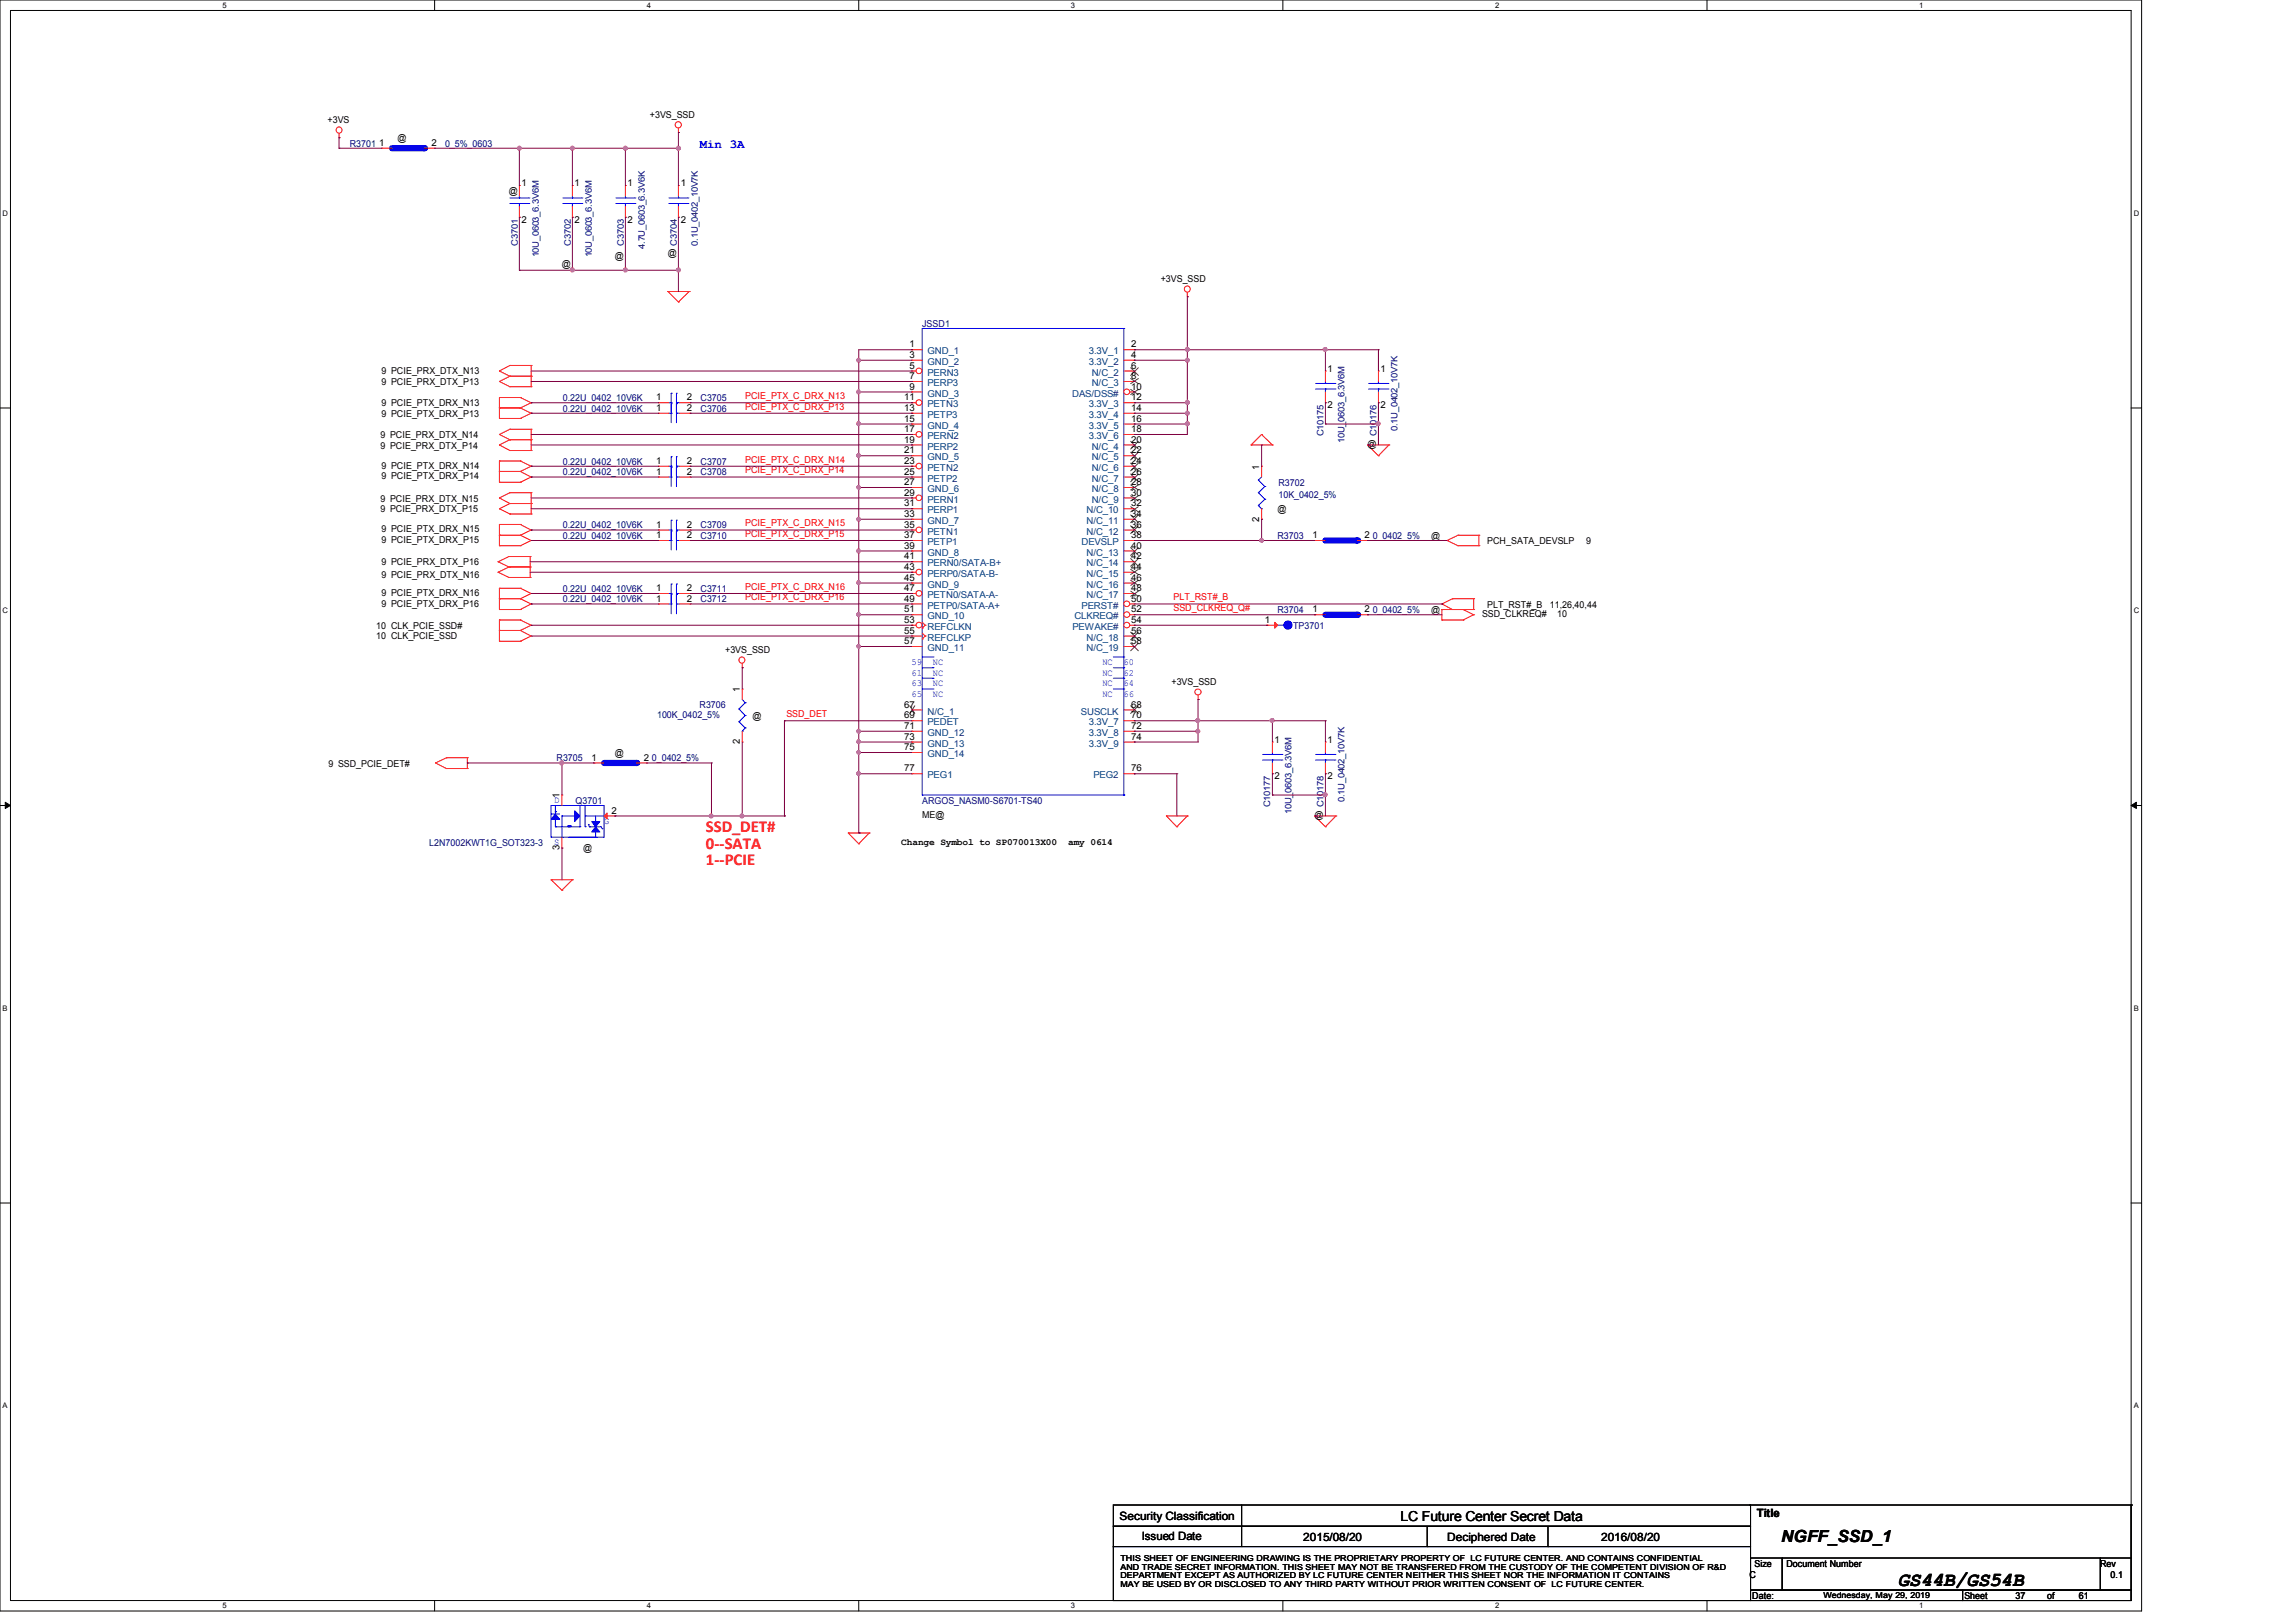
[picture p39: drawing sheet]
<svg xmlns="http://www.w3.org/2000/svg" width="297mm" height="210mm" viewBox="0 0 297 210" stroke-linecap="round" stroke-linejoin="round" font-family="sans-serif">
<defs><g id="words">
<text font-size="2.6" x="245.5" y="205.1">GS44B/GS54B</text>
<g font-size="2.2" fill="#f00">
<text x="91.3" y="107.7">SSD_DET#</text>
<text x="91.3" y="109.8">0--SATA</text>
<text x="91.3" y="112">1--PCIE</text>
</g>
<text font-size="2.2" x="230.4" y="199.5">NGFF_SSD_1</text>
<text font-size="1.8" x="181.2" y="196.8">LC Future Center Secret Data</text>
<text font-size="1.6" fill="#00f" x="90.5" y="19.2">Min 3A</text>
<g font-size="1.5">
<text x="144.8" y="196.6">Security Classification</text>
<text x="227.2" y="196.3">Title</text>
<text x="147.7" y="199.3">Issued Date</text>
<text x="168.6" y="199.4">2015/08/20</text>
<text x="187.2" y="199.4">Deciphered Date</text>
<text x="207.1" y="199.4">2016/08/20</text>
</g>
<g font-size="1.2">
<text x="42.4" y="16">+3VS</text>
<text x="84.1" y="15.2">+3VS_SSD</text>
<text x="49.1" y="18.9">1</text>
<text x="51.4" y="18.3">@</text>
<text x="55.8" y="18.9">2</text>
<text x="65.8" y="25.1">@</text>
<text x="67.5" y="24.1">1</text>
<text x="67.5" y="28.8">2</text>
<text x="74.3" y="24.1">1</text>
<text x="74.3" y="28.8">2</text>
<text x="81.2" y="24.1">1</text>
<text x="81.2" y="28.8">2</text>
<text x="88" y="24.1">1</text>
<text x="88" y="28.8">2</text>
<text x="72.7" y="34.6">@</text>
<text x="79.5" y="33.5">@</text>
<text x="86.4" y="33.1">@</text>
<text x="150.1" y="36.5">+3VS_SSD</text>
<text x="117.6" y="45">1</text>
<text x="117.6" y="46.3">3</text>
<text x="117.6" y="47.7">5</text>
<text x="146.3" y="45">2</text>
<text x="146.3" y="46.3">4</text>
<text x="146.3" y="47.7">6</text>
<text x="49.4" y="53.9">9 PCIE_PTX_DRX_P13</text>
<text x="49.4" y="48.4">9 PCIE_PRX_DTX_N13</text>
<text x="49.4" y="49.8">9 PCIE_PRX_DTX_P13</text>
<text x="49.4" y="52.6">9 PCIE_PTX_DRX_N13</text>
<text x="84.9" y="53.2">1</text>
<text x="84.9" y="51.8">1</text>
<text x="88.9" y="53.2">2</text>
<text x="88.9" y="51.8">2</text>
<text x="117" y="51.8">11</text>
<text x="117" y="53.2">13</text>
<text x="117.6" y="49.1">7</text>
<text x="117.6" y="50.4">9</text>
<text x="146.3" y="49.1">8</text>
<text x="146.3" y="50.4">10</text>
<text x="146.3" y="51.8">12</text>
<text x="146.3" y="53.2">14</text>
<text x="171.7" y="48.1">1</text>
<text x="171.7" y="52.8">2</text>
<text x="178.6" y="48.1">1</text>
<text x="178.6" y="52.8">2</text>
<text x="49.2" y="56.7">9 PCIE_PRX_DTX_N14</text>
<text x="49.2" y="58">9 PCIE_PRX_DTX_P14</text>
<text x="117" y="54.6">15</text>
<text x="117" y="55.9">17</text>
<text x="117" y="57.3">19</text>
<text x="117" y="58.7">21</text>
<text x="146.3" y="54.6">16</text>
<text x="146.3" y="55.9">18</text>
<text x="146.3" y="57.3">20</text>
<text x="146.3" y="58.7">22</text>
<text x="176.9" y="57.8">@</text>
<text x="49.2" y="64.9">9 PCIE_PRX_DTX_N15</text>
<text x="49.4" y="60.7">9 PCIE_PTX_DRX_N14</text>
<text x="49.4" y="62">9 PCIE_PTX_DRX_P14</text>
<text x="84.9" y="61.4">1</text>
<text x="84.9" y="60">1</text>
<text x="88.9" y="61.4">2</text>
<text x="88.9" y="60">2</text>
<text x="117" y="60">23</text>
<text x="117" y="61.4">25</text>
<text x="117" y="62.8">27</text>
<text x="117" y="64.1">29</text>
<text x="117" y="65.5">31</text>
<text x="146.3" y="60">24</text>
<text x="146.3" y="61.4">26</text>
<text x="146.3" y="62.8">28</text>
<text x="146.3" y="64.1">30</text>
<text x="146.3" y="65.5">32</text>
<text x="162.9" y="60.7" transform="rotate(-90 162.9 60.7)">1</text>
<text x="49.2" y="66.3">9 PCIE_PRX_DTX_P15</text>
<text x="49.4" y="68.9">9 PCIE_PTX_DRX_N15</text>
<text x="49.4" y="70.3">9 PCIE_PTX_DRX_P15</text>
<text x="84.9" y="69.6">1</text>
<text x="84.9" y="68.3">1</text>
<text x="88.9" y="69.6">2</text>
<text x="88.9" y="68.3">2</text>
<text x="117" y="66.9">33</text>
<text x="117" y="68.3">35</text>
<text x="117" y="69.6">37</text>
<text x="117" y="71">39</text>
<text x="146.3" y="66.9">34</text>
<text x="146.3" y="68.3">36</text>
<text x="146.3" y="69.6">38</text>
<text x="146.3" y="71">40</text>
<text x="162.9" y="67.5" transform="rotate(-90 162.9 67.5)">2</text>
<text x="165.3" y="66.3">@</text>
<text x="169.8" y="69.6">1</text>
<text x="176.5" y="69.6">2</text>
<text x="185.1" y="69.7">@</text>
<text x="192.4" y="70.4">PCH_SATA_DEVSLP</text>
<text x="205.2" y="70.4">9</text>
<text x="49.4" y="77.1">9 PCIE_PTX_DRX_N16</text>
<text x="49.4" y="74.8">9 PCIE_PRX_DTX_N16</text>
<text x="49.4" y="73.2">9 PCIE_PRX_DTX_P16</text>
<text x="84.9" y="77.9">1</text>
<text x="84.9" y="76.5">1</text>
<text x="88.9" y="77.9">2</text>
<text x="88.9" y="76.5">2</text>
<text x="117" y="72.4">41</text>
<text x="117" y="73.7">43</text>
<text x="117" y="75.1">45</text>
<text x="117" y="76.5">47</text>
<text x="117" y="77.9">49</text>
<text x="146.3" y="72.4">42</text>
<text x="146.3" y="73.7">44</text>
<text x="146.3" y="75.1">46</text>
<text x="146.3" y="76.5">48</text>
<text x="146.3" y="77.9">50</text>
<text x="48.7" y="81.4">10 CLK_PCIE_SSD#</text>
<text x="48.7" y="82.7">10 CLK_PCIE_SSD</text>
<text x="49.4" y="78.5">9 PCIE_PTX_DRX_P16</text>
<text x="117" y="79.2">51</text>
<text x="117" y="83.4">57</text>
<text x="117" y="80.6">53</text>
<text x="117" y="82">55</text>
<text x="146.3" y="79.2">52</text>
<text x="146.3" y="80.6">54</text>
<text x="146.3" y="82">56</text>
<text x="146.3" y="83.4">58</text>
<text x="163.6" y="80.6">1</text>
<text x="169.8" y="79.2">1</text>
<text x="176.5" y="79.2">2</text>
<text x="185.1" y="79.3">@</text>
<text x="191.7" y="79.8">SSD_CLKREQ#</text>
<text x="192.4" y="78.6">PLT_RST#_B</text>
<text x="200.5" y="78.6">11,26,40,44</text>
<text x="201.4" y="79.8">10</text>
<text x="93.8" y="84.5">+3VS_SSD</text>
<text x="95.7" y="89.5" transform="rotate(-90 95.7 89.5)">1</text>
<text x="151.5" y="88.6">+3VS_SSD</text>
<text x="97.4" y="93">@</text>
<text x="117" y="91.6">67</text>
<text x="117" y="93">69</text>
<text x="117" y="94.3">71</text>
<text x="117" y="95.7">73</text>
<text x="146.3" y="91.6">68</text>
<text x="146.3" y="93">70</text>
<text x="146.3" y="94.3">72</text>
<text x="146.3" y="95.7">74</text>
<text x="42.5" y="99.2">9 SSD_PCIE_DET#</text>
<text x="76.5" y="98.4">1</text>
<text x="79.5" y="97.8">@</text>
<text x="83.3" y="98.4">2</text>
<text x="95.7" y="96.3" transform="rotate(-90 95.7 96.3)">2</text>
<text x="117" y="97.1">75</text>
<text x="117" y="99.8">77</text>
<text x="146.3" y="99.8">76</text>
<text x="164.9" y="96.1">1</text>
<text x="164.9" y="100.8">2</text>
<text x="171.7" y="96.1">1</text>
<text x="171.7" y="100.8">2</text>
<text x="72.4" y="103.3" transform="rotate(-90 72.4 103.3)">1</text>
<text x="79.1" y="105.3">2</text>
<text x="119.3" y="105.8">ME@</text>
<text x="170" y="105.8">@</text>
<text x="72.4" y="110" transform="rotate(-90 72.4 110)">3</text>
<text x="75.4" y="110.2">@</text>
<text x="116.6" y="109.3">Change Symbol to SP070013X00</text>
<text x="138.2" y="109.3">amy 0614</text>
<text x="227" y="202.7">Size</text>
<text x="231.1" y="202.7">Document Number</text>
<text x="271.7" y="202.7">Rev</text>
<text x="226.3" y="204.1">C</text>
<text x="226.7" y="206.9">Date:</text>
<text x="254.1" y="206.9">Sheet</text>
<text x="260.7" y="206.9">37</text>
<text x="264.8" y="206.9">of</text>
<text x="268.9" y="206.9">61</text>
<text x="273" y="204.1">0.1</text>
</g>
<g font-size="1.2" fill="#000080">
<text x="45.3" y="19">R3701</text>
<text x="57.6" y="19">0_5%_0603</text>
<text x="67" y="31.8" transform="rotate(-90 67 31.8)">C3701</text>
<text x="69.7" y="33.3" transform="rotate(-90 69.7 33.3)">10U_0603_6.3V6M</text>
<text x="73.8" y="31.8" transform="rotate(-90 73.8 31.8)">C3702</text>
<text x="76.6" y="33.3" transform="rotate(-90 76.6 33.3)">10U_0603_6.3V6M</text>
<text x="80.7" y="31.8" transform="rotate(-90 80.7 31.8)">C3703</text>
<text x="83.4" y="32.2" transform="rotate(-90 83.4 32.2)">4.7U_0603_6.3V6K</text>
<text x="87.5" y="31.8" transform="rotate(-90 87.5 31.8)">C3704</text>
<text x="90.3" y="31.8" transform="rotate(-90 90.3 31.8)">0.1U_0402_10V7K</text>
<text x="119.3" y="42.3">JSSD1</text>
<text x="72.8" y="53.3">0.22U_0402_10V6K</text>
<text x="72.8" y="51.9">0.22U_0402_10V6K</text>
<text x="90.6" y="53.3">C3706</text>
<text x="90.6" y="51.9">C3705</text>
<text x="171.2" y="56.5" transform="rotate(-90 171.2 56.5)">C10175</text>
<text x="173.9" y="57.3" transform="rotate(-90 173.9 57.3)">10U_0603_6.3V6M</text>
<text x="178" y="56.5" transform="rotate(-90 178 56.5)">C10176</text>
<text x="180.8" y="55.8" transform="rotate(-90 180.8 55.8)">0.1U_0402_10V7K</text>
<text x="72.8" y="61.5">0.22U_0402_10V6K</text>
<text x="72.8" y="60.1">0.22U_0402_10V6K</text>
<text x="90.6" y="61.5">C3708</text>
<text x="90.6" y="60.1">C3707</text>
<text x="165.4" y="62.9">R3702</text>
<text x="165.4" y="64.5">10K_0402_5%</text>
<text x="72.8" y="69.7">0.22U_0402_10V6K</text>
<text x="72.8" y="68.3">0.22U_0402_10V6K</text>
<text x="90.6" y="69.7">C3710</text>
<text x="90.6" y="68.3">C3709</text>
<text x="165.3" y="69.7">R3703</text>
<text x="177.6" y="69.7">0_0402_5%</text>
<text x="72.8" y="77.9">0.22U_0402_10V6K</text>
<text x="72.8" y="76.6">0.22U_0402_10V6K</text>
<text x="90.6" y="77.9">C3712</text>
<text x="90.6" y="76.6">C3711</text>
<text x="165.3" y="79.3">R3704</text>
<text x="167.3" y="81.4">TP3701</text>
<text x="177.6" y="79.3">0_0402_5%</text>
<text x="85" y="92.9">100K_0402_5%</text>
<text x="90.5" y="91.7">R3706</text>
<text x="72" y="98.5">R3705</text>
<text x="84.3" y="98.5">0_0402_5%</text>
<text x="74.5" y="104">Q3701</text>
<text x="119.3" y="104">ARGOS_NASM0-S6701-TS40</text>
<text x="164.3" y="104.5" transform="rotate(-90 164.3 104.5)">C10177</text>
<text x="167.1" y="105.3" transform="rotate(-90 167.1 105.3)">10U_0603_6.3V6M</text>
<text x="171.2" y="104.5" transform="rotate(-90 171.2 104.5)">C10178</text>
<text x="173.9" y="103.8" transform="rotate(-90 173.9 103.8)">0.1U_0402_10V7K</text>
<text x="55.5" y="109.5">L2N7002KWT1G_SOT323-3</text>
</g>
<g font-size="1.2" fill="#004080">
<text x="120" y="45.8">GND_1</text>
<text x="120" y="47.2">GND_2</text>
<text x="140.8" y="45.8">3.3V_1</text>
<text x="140.8" y="47.2">3.3V_2</text>
<text x="120" y="48.6">PERN3</text>
<text x="120" y="50">PERP3</text>
<text x="120" y="51.3">GND_3</text>
<text x="120" y="52.7">PETN3</text>
<text x="138.7" y="51.3">DAS/DSS#</text>
<text x="140.8" y="52.7">3.3V_3</text>
<text x="141.2" y="48.6">N/C_2</text>
<text x="141.2" y="50">N/C_3</text>
<text x="120" y="54.1">PETP3</text>
<text x="120" y="55.5">GND_4</text>
<text x="120" y="56.8">PERN2</text>
<text x="120" y="58.2">PERP2</text>
<text x="120" y="59.6">GND_5</text>
<text x="140.8" y="54.1">3.3V_4</text>
<text x="140.8" y="55.5">3.3V_5</text>
<text x="140.8" y="56.8">3.3V_6</text>
<text x="141.2" y="58.2">N/C_4</text>
<text x="141.2" y="59.6">N/C_5</text>
<text x="120" y="60.9">PETN2</text>
<text x="120" y="62.3">PETP2</text>
<text x="120" y="63.7">GND_6</text>
<text x="120" y="65">PERN1</text>
<text x="141.2" y="60.9">N/C_6</text>
<text x="141.2" y="62.3">N/C_7</text>
<text x="141.2" y="63.7">N/C_8</text>
<text x="141.2" y="65">N/C_9</text>
<text x="120" y="66.4">PERP1</text>
<text x="120" y="67.8">GND_7</text>
<text x="120" y="69.2">PETN1</text>
<text x="120" y="70.5">PETP1</text>
<text x="120" y="71.9">GND_8</text>
<text x="139.9" y="70.5">DEVSLP</text>
<text x="140.5" y="66.4">N/C_10</text>
<text x="140.5" y="67.8">N/C_11</text>
<text x="140.5" y="69.2">N/C_12</text>
<text x="140.5" y="71.9">N/C_13</text>
<text x="120" y="73.3">PERN0/SATA-B+</text>
<text x="120" y="74.6">PERP0/SATA-B-</text>
<text x="120" y="76">GND_9</text>
<text x="120" y="77.4">PETN0/SATA-A-</text>
<text x="140.5" y="73.3">N/C_14</text>
<text x="140.5" y="74.6">N/C_15</text>
<text x="140.5" y="76">N/C_16</text>
<text x="140.5" y="77.4">N/C_17</text>
<text x="120" y="78.7">PETP0/SATA-A+</text>
<text x="120" y="80.1">GND_10</text>
<text x="120" y="81.5">REFCLKN</text>
<text x="120" y="82.9">REFCLKP</text>
<text x="138.7" y="81.5">PEWAKE#</text>
<text x="139" y="80.1">CLKREQ#</text>
<text x="139.9" y="78.7">PERST#</text>
<text x="140.5" y="82.9">N/C_18</text>
<text x="120" y="84.2">GND_11</text>
<text x="140.5" y="84.2">N/C_19</text>
<text x="120" y="92.5">N/C_1</text>
<text x="120" y="93.9">PEDET</text>
<text x="120" y="95.2">GND_12</text>
<text x="139.8" y="92.5">SUSCLK</text>
<text x="140.8" y="93.9">3.3V_7</text>
<text x="140.8" y="95.2">3.3V_8</text>
<text x="120" y="96.6">GND_13</text>
<text x="120" y="98">GND_14</text>
<text x="120" y="100.7">PEG1</text>
<text x="140.8" y="96.6">3.3V_9</text>
<text x="141.4" y="100.7">PEG2</text>
</g>
<g font-size="1.2" fill="#f00">
<text x="96.4" y="53">PCIE_PTX_C_DRX_P13</text>
<text x="96.4" y="51.6">PCIE_PTX_C_DRX_N13</text>
<text x="96.4" y="59.9">PCIE_PTX_C_DRX_N14</text>
<text x="96.4" y="61.3">PCIE_PTX_C_DRX_P14</text>
<text x="96.4" y="69.5">PCIE_PTX_C_DRX_P15</text>
<text x="96.4" y="68.1">PCIE_PTX_C_DRX_N15</text>
<text x="96.4" y="77.7">PCIE_PTX_C_DRX_P16</text>
<text x="96.4" y="76.3">PCIE_PTX_C_DRX_N16</text>
<text x="151.8" y="77.7">PLT_RST#_B</text>
<text x="151.8" y="79.1">SSD_CLKREQ_Q#</text>
<text x="101.7" y="92.8">SSD_DET</text>
</g>
<g font-size="1.2" fill="#00f">
<text x="117.9" y="86">59</text>
<text x="117.9" y="87.4">61</text>
<text x="117.9" y="88.8">63</text>
<text x="120.7" y="86">NC</text>
<text x="120.7" y="87.4">NC</text>
<text x="120.7" y="88.8">NC</text>
<text x="142.6" y="86">NC</text>
<text x="142.6" y="87.4">NC</text>
<text x="142.6" y="88.8">NC</text>
<text x="145.4" y="88.8">64</text>
<text x="145.4" y="86">60</text>
<text x="145.4" y="87.4">62</text>
<text x="117.9" y="90.2">65</text>
<text x="120.7" y="90.2">NC</text>
<text x="142.6" y="90.2">NC</text>
<text x="145.4" y="90.2">66</text>
<text x="71.7" y="103.9">D</text>
<text x="78.1" y="106.6">G</text>
<text x="71.7" y="109.3">S</text>
</g>
<g font-size="1.1">
<text x="144.9" y="202">THIS SHEET OF ENGINEERING DRAWING IS THE PROPRIETARY PROPERTY OF LC FUTURE CENTER. AND CONTAINS CONFIDENTIAL</text>
<text x="144.9" y="203.1">AND TRADE SECRET INFORMATION. THIS SHEET MAY NOT BE TRANSFERED FROM THE CUSTODY OF THE COMPETENT DIVISION OF R&amp;D</text>
<text x="144.9" y="204.2">DEPARTMENT EXCEPT AS AUTHORIZED BY LC FUTURE CENTER NEITHER THIS SHEET NOR THE INFORMATION IT CONTAINS</text>
<text x="144.9" y="205.3">MAY BE USED BY OR DISCLOSED TO ANY THIRD PARTY WITHOUT PRIOR WRITTEN CONSENT OF LC FUTURE CENTER.</text>
<text x="235.9" y="206.7">Wednesday, May 29, 2019</text>
</g>
<g font-size="1">
<text x="28.8" y="1">5</text>
<text x="83.7" y="1">4</text>
<text x="138.5" y="1">3</text>
<text x="193.4" y="1">2</text>
<text x="248.3" y="1">1</text>
<text x=".3" y="27.9">D</text>
<text x="276" y="27.9">D</text>
<text x=".3" y="79.4">C</text>
<text x="276" y="79.4">C</text>
<text x=".3" y="130.8">B</text>
<text x="276" y="130.8">B</text>
<text x=".3" y="182.2">A</text>
<text x="276" y="182.2">A</text>
<text x="28.8" y="208.1">5</text>
<text x="83.7" y="208.1">4</text>
<text x="138.5" y="208.1">3</text>
<text x="193.4" y="208.1">2</text>
<text x="248.3" y="208.1">1</text>
</g>
</g></defs>
<path d="M0 0h277v208.4h-277zM1.4 1.4h274.3v205.7h-274.3z" fill="none" stroke="#000" stroke-width=".13"/>
<g fill="#fff">
<path d="M28.8 .1h.5v1.1h-.5z"/>
<path d="M28.8 207.2h.5v1.1h-.5z"/>
</g>
<path d="M56.2 0v1.4M56.2 207.1v1.3" fill="none" stroke="#000" stroke-width=".13"/>
<g fill="#fff">
<path d="M83.7 .1h.5v1.1h-.5z"/>
<path d="M83.7 207.2h.5v1.1h-.5z"/>
</g>
<path d="M111.1 0v1.4M111.1 207.1v1.3" fill="none" stroke="#000" stroke-width=".13"/>
<g fill="#fff">
<path d="M138.5 .1h.6v1.1h-.6z"/>
<path d="M138.5 207.2h.6v1.1h-.6z"/>
</g>
<path d="M165.9 0v1.4M165.9 207.1v1.3" fill="none" stroke="#000" stroke-width=".13"/>
<g fill="#fff">
<path d="M193.4 .1h.5v1.1h-.5z"/>
<path d="M193.4 207.2h.5v1.1h-.5z"/>
</g>
<path d="M220.8 0v1.4M220.8 207.1v1.3" fill="none" stroke="#000" stroke-width=".13"/>
<g fill="#fff">
<path d="M248.2 .1h.6v1.1h-.6z"/>
<path d="M248.2 207.2h.6v1.1h-.6z"/>
<path d="M.3 27.1h.8v1.1h-.8z"/>
<path d="M276 27.1h.7v1.1h-.7z"/>
<path d="M.3 78.5h.8v1.1h-.8z"/>
<path d="M276 78.5h.7v1.1h-.7z"/>
</g>
<path d="M0 52.8h1.4M275.7 52.8h1.3" fill="none" stroke="#000" stroke-width=".13"/>
<g fill="#fff">
<path d="M.3 129.9h.7v1.1h-.7z"/>
<path d="M276 129.9h.6v1.1h-.6z"/>
</g>
<path d="M0 104.2h1.4M275.7 104.2h1.3" fill="none" stroke="#000" stroke-width=".13"/>
<path d="M.7 103.8l.7 .4-.7 .4zM275.7 104.2l.7-.4v.8z" fill="#000" stroke="#000" stroke-width=".13"/>
<g fill="#fff">
<path d="M.3 181.4h.7v1.1h-.7z"/>
<path d="M276 181.4h.6v1.1h-.6z"/>
</g>
<g fill="none" stroke="#000" stroke-width=".13">
<path d="M0 155.7h1.4M275.7 155.7h1.3M144 194.7h82.4v2.8h-82.4zM144 197.5h82.4v2.6h-82.4zM160.6 197.5h.1M160.6 194.7v5.4M184.6 197.5v2.6M200.2 197.5v2.6M226.3 194.7h49.4M275.7 194.7h.1M275.7 194.7v6.9M144 200.1h82.4v7h-82.4z"/>
<path d="M160.6 200.1h.1M184.6 200.1h.1M200.2 200.1h.1M226.4 201.6h4.1v4.1h-4.1zM226.4 205.7h27.5v1.4h-27.5zM230.5 201.6h41.2v4.1h-41.2zM253.9 205.7h21.8v1.4h-21.8zM271.7 201.6h4v4.1h-4z"/>
</g>
<g fill="none" stroke="#f00" stroke-width=".13">
<path d="M43.9 17.8h.1M43.9 17.3v.5M87.8 17.1h.1M87.8 16.6v.5M67.2 24h.1M67.2 28.1h.1M67.2 24v1.4M67.2 26.7v1.4M74 24h.1M74 28.1h.1M74 24v1.4M74 26.7v1.4"/>
<path d="M80.9 24h.1M80.9 28.1h.1M80.9 24v1.4M80.9 26.7v1.4M86.4 37.7h.1M86.4 37.7h2.8M86.4 37.7l1.4 1.4M87.8 39.1h.1M89.2 37.7h.1M89.2 37.7l-1.4 1.4M153.6 38.4h.1M153.6 37.8v.6"/>
<path d="M64.6 59.6h.1M64.6 52.8h.1M64.6 54.1h.1M64.6 48h.1M64.6 56.2h.1M64.6 57.6h.1M64.6 49.4h.1M64.6 51.4h.1M64.6 51.4v2.7M64.6 59.6v2.8M64.6 59.6h2.7M64.6 52.8h2.7"/>
<path d="M64.6 54.1h2.7M64.6 48l1.4 .7M64.6 56.2l1.4 .7M64.6 57.6l1.4 .7M64.6 49.4l1.4 .6M64.6 51.4h2.7M66 47.3h.1M66 48.7h.1M66 55.5h.1M66 56.9h.1M66 58.3h.1M66 50h.1"/>
<path d="M66 47.3h2.7M66 47.3l-1.4 .7M66 48.7h2.7M66 55.5l-1.4 .7M66 55.5h2.7M66 56.9h2.7M66 56.9l-1.4 .7M66 58.3h2.7M66 48.7l-1.4 .7M66 50h2.7M67.3 59.6h.1M67.3 52.8h.1"/>
<path d="M67.3 54.1h.1M67.3 51.4h.1M67.3 59.6l1.4 .7M67.3 52.8l1.4 .7M67.3 51.4l1.4 .7M68.7 53.5h.1M68.7 48.7h.1M68.7 47.3h.1M68.7 55.5h.1M68.7 56.9h.1M68.7 58.3h.1M68.7 50h.1"/>
<path d="M68.7 52.1h.1M68.7 47.3v2.7M68.7 55.5v2.8M68.7 53.5l-1.4 .6M68.7 52.1l-1.4 .7M161.8 57.6h.1M161.8 57.6h2.8M163.2 56.2h.1M163.2 56.2l-1.4 1.4M163.2 56.2l1.4 1.4M164.6 57.6h.1M176.9 57.6h.1"/>
<path d="M176.9 57.6h2.8M176.9 57.6l1.4 1.4M178.3 59h.1M178.3 48h.1M178.3 52.1h.1M178.3 48v1.4M178.3 50.7v1.4M179.7 57.6h.1M179.7 57.6l-1.4 1.4M64.4 74h.1M64.4 72.7h.1M64.4 74l1.4 .7"/>
<path d="M64.4 72.7l1.4 .7M64.6 77.5h.1M64.6 76.1h.1M64.6 78.9h.1M64.6 69.3h.1M64.6 67.9h.1M64.6 70.6h.1M64.6 61h.1M64.6 62.4h.1M64.6 64.4h.1M64.6 65.8h.1M64.6 69.3h2.7"/>
<path d="M64.6 70.6h2.7M64.6 76.1h2.7M64.6 77.5h2.7M64.6 67.9v2.7M64.6 76.1v2.8M64.6 78.9h2.7M64.6 67.9h2.7M64.6 61h2.7M64.6 62.4h2.7M64.6 64.4l1.4 .8M64.6 65.8l1.4 .7M65.8 73.4h.1"/>
<path d="M65.8 74.7h.1M65.8 72h.1M65.8 73.4l-1.4 .6M65.8 73.4h2.8M65.8 74.7h2.8M65.8 72l-1.4 .7M65.8 72h2.8M66 63.8h.1M66 65.2h.1M66 66.5h.1M66 63.8l-1.4 .6M66 63.8h2.7"/>
<path d="M66 65.2h2.7M66 65.2l-1.4 .6M66 66.5h2.7M67.3 76.1h.1M67.3 77.5h.1M67.3 78.9h.1M67.3 67.9h.1M67.3 69.3h.1M67.3 70.6h.1M67.3 61h.1M67.3 62.4h.1M67.3 76.1l1.4 .7"/>
<path d="M67.3 77.5l1.4 .6M67.3 67.9l1.4 .7M67.3 69.3l1.4 .6M67.3 61l1.4 .7M68.6 73.4h.1M68.6 74.7h.1M68.6 72h.1M68.6 72v2.7M68.7 76.8h.1M68.7 78.1h.1M68.7 68.6h.1M68.7 69.9h.1"/>
<path d="M68.7 60.3h.1M68.7 61.7h.1M68.7 63.8h.1M68.7 65.2h.1M68.7 66.5h.1M68.7 76.8l-1.4 .7M68.7 78.1l-1.4 .8M68.7 68.6l-1.4 .7M68.7 69.9l-1.4 .7M68.7 60.3l-1.4 .7M68.7 61.7l-1.4 .7M68.7 63.8v2.7"/>
<path d="M186.5 78.9h.1M186.5 78.1h.1M186.5 78.9h4.1M186.5 78.9v1.3M186.5 78.1l1.4 .8M187.2 69.9h.1M187.2 69.9l1.4 .7M187.9 77.5h.1M187.9 78.9h.1M187.9 77.5h2.7M187.9 77.5l-1.4 .6M188.6 69.3h.1"/>
<path d="M188.6 70.6h.1M188.6 69.3l-1.4 .6M188.6 69.3h2.7M188.6 70.6h2.7M189.3 78.9h.1M189.3 78.9l1.3 .6M190.6 79.5h.1M190.6 77.5h.1M190.6 78.9h.1M190.6 79.5l-1.3 .7M190.6 77.5v1.4M191.3 69.3h.1"/>
<path d="M191.3 70.6h.1M191.3 69.3v1.3M56.3 98.7h.1M56.3 98.7l1.4 .7M57.7 98h.1M57.7 99.4h.1M57.7 98l-1.4 .7M57.7 98h2.8M57.7 99.4h2.8M60.5 98h.1M60.5 99.4h.1M60.5 98v1.4"/>
<path d="M64.6 80.2h.1M64.6 81.6h.1M64.6 83h.1M64.6 80.2v2.8M64.6 80.2h2.7M64.6 81.6h2.7M64.6 83h2.7M67.3 80.2h.1M67.3 81.6h.1M67.3 83h.1M67.3 80.2l1.4 .7M67.3 81.6l1.4 .7"/>
<path d="M68.7 80.9h.1M68.7 82.3h.1M68.7 80.9l-1.4 .7M68.7 82.3l-1.4 .7M96 86.4h.1M96 89.2h.1M96 96h.1M96 85.9v.5M96 89.2v1.3M96 94.6v1.4M155 90.5h.1M155 90v.5"/>
<path d="M163.9 80.9h.1M163.9 80.9h1.4M186.5 80.2h.1M186.5 80.2h2.8M189.3 80.2h.1M71.3 113.8h.1M71.3 113.8h2.7M71.3 113.8l1.4 1.4M72.7 115.2h.1M74 113.8h.1M74 113.8l-1.3 1.4M109.7 107.8h.1"/>
<path d="M109.7 107.8h2.7M109.7 107.8l1.4 1.4M111.1 109.2h.1M112.4 107.8h.1M112.4 107.8l-1.3 1.4M150.9 105.6h.1M150.9 105.6h2.7M150.9 105.6l1.3 1.4M152.2 107h.1M153.6 105.6h.1M153.6 105.6l-1.4 1.4M170.1 105.6h.1"/>
<path d="M170.1 105.6h2.7M170.1 105.6l1.3 1.4M171.4 107h.1M172.8 105.6h.1M172.8 105.6l-1.4 1.4"/>
<circle cx="43.8" cy="16.8" r=".39"/>
<circle cx="87.7" cy="16.2" r=".4"/>
<circle cx="153.6" cy="37.4" r=".39"/>
<circle cx="96" cy="85.4" r=".39"/>
<circle cx="155" cy="89.5" r=".39"/>
</g>
<circle cx="166.6" cy="80.9" r=".53" fill="#00f" stroke="#00f" stroke-width=".13"/>
<g fill="none" stroke="#00f" stroke-width=".13">
<path d="M66 26.3h2.4M66 25.6h2.4M67.2 25.6h.1M67.2 26.3h.1M67.2 25.4v.2M67.2 26.3v.4M68.4 26.3h.1M68.4 25.6h.1M72.8 26.3h2.5M72.8 25.6h2.5M74 25.6h.1M74 26.3h.1"/>
<path d="M74 25.4v.2M74 26.3v.4M75.3 26.3h.1M75.3 25.6h.1M79.7 26.3h2.4M79.7 25.6h2.4M80.9 25.6h.1M80.9 26.3h.1M80.9 25.4v.2M80.9 26.3v.4M82.1 26.3h.1M82.1 25.6h.1"/>
<path d="M177 50.3h2.5M177 49.6h2.5M178.3 49.6h.1M178.3 50.3h.1M178.3 49.4v.2M178.3 50.3v.4M179.5 50.3h.1M179.5 49.6h.1M95.6 91.7h.1M95.6 93.4h.1M95.6 91.7l.8 .9M95.6 93.4l.8 .8"/>
<path d="M96 94.6h.1M96 90.5l.4 .4M96.4 90.9h.1M96.4 92.6h.1M96.4 94.2h.1M96.4 90.9l-.8 .8M96.4 92.6l-.8 .8M96.4 94.2l-.4 .4M165.3 80.9h.8M166.1 80.9h.1"/>
</g>
<path d="M164.9 80.5l.4 .4-.4 .4z" fill="#f00" stroke="#f00" stroke-width=".13"/>
<path d="M171.4 79.5h4.2" fill="none" stroke="#00f" stroke-width=".8"/>
<circle cx="175.6" cy="79.5" r=".4" fill="#00f"/>
<g fill="none" stroke="#f00" stroke-width=".13">
<path d="M87.8 24h.1M87.8 28.1h.1M87.8 24v1.4M87.8 26.7v1.4M85.2 53.5h.1M85.2 52.1h.1M85.2 53.5h1.3M85.2 52.1h1.3M87.9 53.5h1.4M87.9 52.1h1.4M89.3 53.5h.1M89.3 52.1h.1"/>
<path d="M85.2 69.9h.1M85.2 61.7h.1M85.2 78.1h.1M85.2 69.9h1.3M85.2 61.7h1.3M85.2 78.1h1.3M87.9 69.9h1.4M87.9 61.7h1.4M87.9 78.1h1.4M89.3 69.9h.1M89.3 61.7h.1M89.3 78.1h.1"/>
<path d="M163.2 60.3h.1M163.2 67.2h.1M163.2 60.3v1.4M163.2 65.8v1.4M170.1 79.5h.1M170.1 79.5h1.3M175.6 79.5h1.3M176.9 79.5h.1M171.4 96h.1M171.4 96v1.4M171.4 98.7v1.4M171.4 100.1h.1"/>
</g>
<g fill="none" stroke="#00f" stroke-width=".13">
<path d="M86.5 26.3h2.5M86.5 25.6h2.5M87.8 25.6h.1M87.8 26.3h.1M87.8 25.4v.2M87.8 26.3v.4M89 26.3h.1M89 25.6h.1M86.5 53.5h.3M86.5 52.1h.3M86.8 53.5h.1M86.8 52.2h.1"/>
<path d="M86.8 52.1h.1M86.8 50.9h.1M86.8 50.9v3.8M87.5 52.2h.1M87.5 53.5h.1M87.5 50.9h.1M87.5 52.1h.1M87.5 50.9v3.8M87.5 53.5h.4M87.5 52.1h.4M86.5 69.9h.3M86.5 61.7h.3"/>
<path d="M86.5 78.1h.3M86.8 69.9h.1M86.8 68.7h.1M86.8 61.7h.1M86.8 60.5h.1M86.8 78.1h.1M86.8 76.9h.1M86.8 60.5v2.4M86.8 68.7v2.5M86.8 76.9v2.5M87.5 68.7h.1M87.5 69.9h.1"/>
<path d="M87.5 60.5h.1M87.5 61.7h.1M87.5 76.9h.1M87.5 78.1h.1M87.5 69.9h.4M87.5 60.5v2.4M87.5 68.7v2.5M87.5 76.9v2.5M87.5 61.7h.4M87.5 78.1h.4M162.8 62.1h.1M162.8 63.8h.1"/>
<path d="M162.8 65.4h.1M162.8 62.1l.8 .8M162.8 63.8l.8 .8M162.8 65.4l.4 .4M163.2 65.8h.1M163.2 61.7l-.4 .4M163.6 62.9h.1M163.6 64.6h.1M163.6 62.9l-.8 .9M163.6 64.6l-.8 .8M170.2 98.3h2.5M170.2 97.6h2.5"/>
<path d="M171.4 97.6h.1M171.4 98.3h.1M171.4 97.4v.2M171.4 98.3v.4M172.7 98.3h.1M172.7 97.6h.1"/>
</g>
<path d="M50.7 19.2h4.2" fill="none" stroke="#00f" stroke-width=".8"/>
<circle cx="54.9" cy="19.2" r=".4" fill="#00f"/>
<path d="M49.4 19.2h.1M49.4 19.2h1.3M54.9 19.2h1.3M56.2 19.2h.1M117.9 45.3h.1M117.9 46.6h.1M117.9 45.3h1.4M117.9 46.6h1.4" fill="none" stroke="#f00" stroke-width=".13"/>
<g fill="none" stroke="#00f" stroke-width=".13">
<path d="M145.4 42.5h.1M145.4 42.5h-26.1v60.4M145.4 42.5v60.4M119.3 85h1.4M119.3 86.4h1.4M119.3 87.8h1.4M119.3 89.2h1.4M120.7 85h.1M120.7 86.4h.1M120.7 87.8h.1M120.7 89.2h.1M144 85h1.4"/>
<path d="M144 86.4h1.4M144 87.8h1.4M144 89.2h1.4M145.4 85h.1M145.4 86.4h.1M145.4 87.8h.1M145.4 89.2h.1M119.3 102.9h.1M119.3 102.9h26.1M145.4 102.9h.1"/>
</g>
<circle cx="118.9" cy="48" r=".37" fill="#fff" stroke="#f00" stroke-width=".13"/>
<path d="M117.9 48h.1M117.9 49.4h.1M117.9 50.7h.1M117.9 48h.6M117.9 49.4h1.4M117.9 50.7h1.4" fill="none" stroke="#f00" stroke-width=".13"/>
<circle cx="118.9" cy="52.1" r=".37" fill="#fff" stroke="#f00" stroke-width=".13"/>
<path d="M117.9 52.1h.1M117.9 53.5h.1M117.9 54.9h.1M117.9 52.1h.6M117.9 53.5h1.4M117.9 54.9h1.4" fill="none" stroke="#f00" stroke-width=".13"/>
<circle cx="118.9" cy="56.2" r=".37" fill="#fff" stroke="#f00" stroke-width=".13"/>
<path d="M117.9 56.2h.1M117.9 57.6h.1M117.9 59h.1M117.9 56.2h.6M117.9 57.6h1.4M117.9 59h1.4" fill="none" stroke="#f00" stroke-width=".13"/>
<circle cx="118.9" cy="60.3" r=".37" fill="#fff" stroke="#f00" stroke-width=".13"/>
<path d="M117.9 60.3h.1M117.9 61.7h.1M117.9 63.1h.1M117.9 60.3h.6M117.9 61.7h1.4M117.9 63.1h1.4" fill="none" stroke="#f00" stroke-width=".13"/>
<circle cx="118.9" cy="64.4" r=".37" fill="#fff" stroke="#f00" stroke-width=".13"/>
<path d="M117.9 64.4h.1M117.9 65.8h.1M117.9 67.2h.1M117.9 64.4h.6M117.9 65.8h1.4M117.9 67.2h1.4" fill="none" stroke="#f00" stroke-width=".13"/>
<circle cx="118.9" cy="68.6" r=".37" fill="#fff" stroke="#f00" stroke-width=".13"/>
<path d="M117.9 68.6h.1M117.9 69.9h.1M117.9 71.3h.1M117.9 72.7h.1M117.9 68.6h.6M117.9 69.9h1.4M117.9 71.3h1.4M117.9 72.7h1.4" fill="none" stroke="#f00" stroke-width=".13"/>
<circle cx="118.9" cy="74" r=".37" fill="#fff" stroke="#f00" stroke-width=".13"/>
<path d="M117.9 74h.1M117.9 75.4h.1M117.9 74h.6M117.9 75.4h1.4" fill="none" stroke="#f00" stroke-width=".13"/>
<circle cx="118.9" cy="76.8" r=".37" fill="#fff" stroke="#f00" stroke-width=".13"/>
<path d="M117.9 76.8h.1M117.9 78.1h.1M117.9 79.5h.1M117.9 76.8h.6M117.9 78.1h1.4M117.9 79.5h1.4M119.3 81.3h.1M119.3 80.5l.4 .4M119.7 80.9h.1M119.7 80.9l-.4 .4" fill="none" stroke="#f00" stroke-width=".13"/>
<circle cx="118.9" cy="80.9" r=".37" fill="#fff" stroke="#f00" stroke-width=".13"/>
<g fill="none" stroke="#f00" stroke-width=".13">
<path d="M145.4 45.3h1.3M145.4 46.6h1.3M145.4 48h1.3M145.4 49.4h1.3M146.7 45.3h.1M146.7 46.6h.1M146.7 48h.1M146.7 49.4h.1M117.9 80.9h.1M117.9 82.3h.1M117.9 83.7h.1M117.9 91.9h.1"/>
<path d="M117.9 93.3h.1M117.9 94.6h.1M117.9 96h.1M117.9 97.4h.1M117.9 80.9h.6M117.9 82.3h1.4M117.9 83.7h1.4M117.9 91.9h1.4M117.9 93.3h1.4M117.9 94.6h1.4M117.9 96h1.4M117.9 97.4h1.4"/>
<path d="M119.3 82.7h.1M119.3 81.9l.4 .4M119.7 82.3h.1M119.7 82.3l-.4 .4M117.9 100.1h.1M117.9 100.1h1.4"/>
</g>
<path d="M146.2 47.5l1.1 1.1M146.2 49l1.1 .7M147.3 47.5l-1.1 1.1M147.3 49l-1.1 .7M117.7 91.3l.7 1M118.4 91.3l-.7 1" fill="none" stroke="#804000" stroke-width=".13"/>
<circle cx="145.8" cy="50.7" r=".37" fill="#fff" stroke="#f00" stroke-width=".13"/>
<g fill="none" stroke="#f00" stroke-width=".13">
<path d="M145.4 52.1h1.3M145.4 53.5h1.3M145.4 54.9h1.3M145.4 56.2h1.3M145.4 57.6h1.3M145.4 59h1.3M146.2 50.7h.5M146.7 50.7h.1M146.7 52.1h.1M146.7 53.5h.1M146.7 54.9h.1M146.7 56.2h.1"/>
<path d="M146.7 57.6h.1M146.7 59h.1M145.4 60.3h1.3M145.4 61.7h1.3M145.4 63.1h1.3M145.4 64.4h1.3M145.4 65.8h1.3M145.4 67.2h1.3M145.4 68.6h1.3M145.4 69.9h1.3M145.4 71.3h1.3M145.4 72.7h1.3"/>
<path d="M145.4 74h1.3M145.4 75.4h1.3M145.4 76.8h1.3M146.7 60.3h.1M146.7 61.7h.1M146.7 63.1h.1M146.7 64.4h.1M146.7 65.8h.1M146.7 67.2h.1M146.7 68.6h.1M146.7 69.9h.1M146.7 71.3h.1"/>
<path d="M146.7 72.7h.1M146.7 74h.1M146.7 75.4h.1M146.7 76.8h.1"/>
</g>
<g fill="none" stroke="#804000" stroke-width=".13">
<path d="M146.2 50.4l1.1 .7M146.2 57.1l1.1 1M146.2 58.5l1.1 1M146.2 59.9l1.1 1.1M147.3 50.4l-1.1 .7M147.3 57.1l-1.1 1M147.3 58.5l-1.1 1M147.3 59.9l-1.1 1.1M146.2 61.3l1.1 1.1M146.2 62.7l1.1 .7M146.2 64.1l1.1 .7M146.2 65.5l1.1 .7"/>
<path d="M146.2 66.6l1.1 1.1M146.2 68l1.1 1.1M146.2 70.8l1.1 1.1M146.2 72.2l1.1 1.1M146.2 73.7l1.1 .7M146.2 75.1l1.1 .7M146.2 76.5l1.1 .7M147.3 61.3l-1.1 1.1M147.3 62.7l-1.1 .7M147.3 64.1l-1.1 .7M147.3 65.5l-1.1 .7M147.3 66.6l-1.1 1.1"/>
<path d="M147.3 68l-1.1 1.1M147.3 70.8l-1.1 1.1M147.3 72.2l-1.1 1.1M147.3 73.7l-1.1 .7M147.3 75.1l-1.1 .7M147.3 76.5l-1.1 .7"/>
</g>
<circle cx="145.8" cy="78.1" r=".37" fill="#fff" stroke="#f00" stroke-width=".13"/>
<path d="M146.2 78.1h.5M146.7 78.1h.1" fill="none" stroke="#f00" stroke-width=".13"/>
<circle cx="145.8" cy="79.5" r=".37" fill="#fff" stroke="#f00" stroke-width=".13"/>
<path d="M146.2 79.5h.5M146.7 79.5h.1" fill="none" stroke="#f00" stroke-width=".13"/>
<circle cx="145.8" cy="80.9" r=".37" fill="#fff" stroke="#f00" stroke-width=".13"/>
<g fill="none" stroke="#f00" stroke-width=".13">
<path d="M145.4 82.3h1.3M145.4 83.7h1.3M145.4 91.9h1.3M145.4 93.3h1.3M145.4 94.6h1.3M145.4 96h1.3M146.2 80.9h.5M146.7 80.9h.1M146.7 82.3h.1M146.7 83.7h.1M146.7 91.9h.1M146.7 93.3h.1"/>
<path d="M146.7 94.6h.1M146.7 96h.1M72.7 102.9h.1M72.7 109.7h.1M72.7 102.9v1.3M72.7 108.3v1.4M78.1 105.6h1.4M79.5 105.6h.1M145.4 100.1h1.3M146.7 100.1h.1"/>
</g>
<path d="M146.2 81.8l1.1 1M146.2 83.2l1.1 1M146.2 91.3l1.1 1M147.3 81.8l-1.1 1M147.3 83.2l-1.1 1M147.3 91.3l-1.1 1" fill="none" stroke="#804000" stroke-width=".13"/>
<g fill="#00f" stroke="#00f" stroke-width=".13">
<path d="M74.3 104.9l.7 .7-.7 .7z"/>
<path d="M71.8 105.3l.6 .7h-1.1z"/>
<path d="M77 107l.6 .7h-1.1z"/>
<path d="M76.5 106.3h1.1l-.6 .7z"/>
</g>
<g fill="none" stroke="#00f" stroke-width=".13">
<path d="M71.3 104.2h6.8v4.1h-6.8zM71.3 105.3h.1M71.3 105.3h1.1M71.8 104.2h.1M71.8 105h.1M71.8 107h.1M71.8 106h.1M71.8 104.2h3.2M71.8 107h3.2M71.8 104.2v1.1M71.8 106v1M72.7 105.6h.1"/>
<path d="M72.7 108.3h.1M72.7 105.6v2.7M72.7 105.6h1.6M73.5 106.8h.1M73.5 107h.1M73.5 106.8h.3M73.5 106.8v.2M73.6 107h.1M73.6 108.3h.1M73.6 108.3h3.4M73.8 106.8h.1M73.8 106.8v.2"/>
<path d="M74.3 105.6h.1M75 104.2h.1M75 107h.1M75 104.2v2.8M75.7 107h.1M75.7 105.6h.1M75.7 105.6h2.4M75.7 104.2v2.8M76.1 106.7h.1M76.1 106.7l.1 .3M76.2 107h.1M76.2 107h1.6l.1 .2"/>
<path d="M77 106.3h.1M77 108.3h.1M77 105.6v.7M77 107.7v.6M77.9 107.2h.1"/>
</g>
<path d="M78.1 105.6l.4-.4v.8z" fill="#f00" stroke="#f00" stroke-width=".13"/>
<path d="M171.4 69.9h4.2" fill="none" stroke="#00f" stroke-width=".8"/>
<circle cx="175.6" cy="69.9" r=".4" fill="#00f"/>
<g fill="none" stroke="#f00" stroke-width=".13">
<path d="M171.4 48h.1M171.4 52.1h.1M171.4 48v1.4M171.4 50.7v1.4M85.2 68.6h.1M85.2 60.3h.1M85.2 68.6h1.3M85.2 60.3h1.3M87.9 68.6h1.4M87.9 60.3h1.4M89.3 68.6h.1M89.3 60.3h.1"/>
<path d="M170.1 69.9h.1M170.1 69.9h1.3M175.6 69.9h1.3M176.9 69.9h.1M164.6 96h.1M164.6 96v1.4M164.6 98.7v1.4M164.6 100.1h.1"/>
</g>
<g fill="none" stroke="#00f" stroke-width=".13">
<path d="M86.8 59.1h.1M86.8 59.1v2.5M87.5 59.1h.1M87.5 59.1v2.5M170.2 50.3h2.5M170.2 49.6h2.5M171.4 49.6h.1M171.4 50.3h.1M171.4 49.4v.2M171.4 50.3v.4M172.7 50.3h.1M172.7 49.6h.1"/>
<path d="M86.5 68.6h.3M86.5 60.3h.3M86.8 68.6h.1M86.8 67.3h.1M86.8 60.3h.1M86.8 67.3v2.5M87.5 67.3h.1M87.5 68.6h.1M87.5 60.3h.1M87.5 68.6h.4M87.5 67.3v2.5M87.5 60.3h.4"/>
<path d="M163.3 98.3h2.5M163.3 97.6h2.5M164.6 97.6h.1M164.6 98.3h.1M164.6 97.4v.2M164.6 98.3v.4M165.8 98.3h.1M165.8 97.6h.1"/>
</g>
<path d="M78.1 98.7h4.2" fill="none" stroke="#00f" stroke-width=".8"/>
<circle cx="82.3" cy="98.7" r=".4" fill="#00f"/>
<path d="M85.2 76.8h.1M85.2 76.8h1.3M87.9 76.8h1.4M89.3 76.8h.1M76.8 98.7h.1M76.8 98.7h1.3M82.3 98.7h1.4M83.7 98.7h.1" fill="none" stroke="#f00" stroke-width=".13"/>
<path d="M86.5 76.8h.3M86.8 76.8h.1M86.8 75.6h.1M86.8 75.6v2.4M87.5 75.6h.1M87.5 76.8h.1M87.5 76.8h.4M87.5 75.6v2.4" fill="none" stroke="#00f" stroke-width=".13"/>
<g fill="none" stroke="#800040" stroke-width=".13">
<path d="M43.9 17.8h.1M43.9 19.2h.1M43.9 19.2h5.5M43.9 17.8v1.4M56.2 19.2h31.6M67.2 19.2h.1M67.2 19.2v4.8M74 19.2h.1M74 19.2v4.8M80.9 19.2h.1M80.9 19.2v4.8M87.8 19.2h.1"/>
<path d="M87.8 17.1h.1M87.8 17.1v6.9M67.2 28.1h.1M67.2 35h.1M67.2 35h20.6M67.2 28.1v6.9M74 35h.1M74 28.1h.1M74 28.1v6.9M80.9 28.1h.1M80.9 35h.1M80.9 28.1v6.9"/>
<path d="M87.8 35h.1M87.8 28.1h.1M87.8 28.1v9.6M153.6 38.4h.1M153.6 38.4v17.8h-6.9M68.7 52.1h.1M68.7 53.5h.1M68.7 56.2h49.2M68.7 53.5h16.5M68.7 52.1h16.5M68.7 57.6h49.2M68.7 48h49.2"/>
<path d="M68.7 49.4h49.2M89.3 53.5h28.6M89.3 52.1h28.6M111.1 46.6h.1M111.1 50.7h.1M111.1 54.9h.1M111.1 59h.1M111.1 46.6h6.8M111.1 54.9h6.8M111.1 50.7h6.8M111.1 59h6.8M117.9 53.5h.1"/>
<path d="M117.9 52.1h.1M117.9 57.6h.1M117.9 48h.1M117.9 56.2h.1M117.9 49.4h.1M117.9 45.3h.1M117.9 45.3h-6.8v62.5M146.7 46.6h.1M146.7 45.3h.1M146.7 56.2h.1M146.7 54.9h.1M146.7 53.5h.1"/>
<path d="M146.7 52.1h.1M146.7 46.6h6.9M146.7 45.3h31.6M146.7 54.9h6.9M146.7 53.5h6.9M146.7 52.1h6.9M153.6 45.3h.1M153.6 54.9h.1M153.6 46.6h.1M153.6 52.1h.1M153.6 53.5h.1M163.2 57.6h.1"/>
<path d="M163.2 57.6v2.7M171.4 45.3h.1M171.4 52.1h.1M171.4 54.9h.1M171.4 54.9h6.9M171.4 45.3v2.7M171.4 52.1v2.8M178.3 45.3h.1M178.3 52.1h.1M178.3 54.9h.1M178.3 45.3v2.7M178.3 52.1v5.5"/>
<path d="M68.6 72.7h49.3M68.6 74h49.3M68.7 76.8h.1M68.7 78.1h.1M68.7 69.9h.1M68.7 68.6h.1M68.7 60.3h.1M68.7 61.7h.1M68.7 69.9h16.5M68.7 61.7h16.5M68.7 60.3h16.5M68.7 68.6h16.5"/>
<path d="M68.7 78.1h16.5M68.7 76.8h16.5M68.7 64.4h49.2M68.7 65.8h49.2M89.3 69.9h28.6M89.3 61.7h28.6M89.3 60.3h28.6M89.3 68.6h28.6M89.3 78.1h28.6M89.3 76.8h28.6M111.1 75.4h.1M111.1 79.5h.1"/>
<path d="M111.1 71.3h.1M111.1 63.1h.1M111.1 67.2h.1M111.1 79.5h6.8M111.1 75.4h6.8M111.1 71.3h6.8M111.1 63.1h6.8M111.1 67.2h6.8M117.9 72.7h.1M117.9 74h.1M117.9 61.7h.1M117.9 60.3h.1"/>
<path d="M117.9 69.9h.1M117.9 68.6h.1M117.9 78.1h.1M117.9 76.8h.1M117.9 64.4h.1M117.9 65.8h.1M146.7 69.9h.1M146.7 69.9h23.4M146.7 78.1h39.8M146.7 79.5h23.4M163.2 67.2h.1M163.2 69.9h.1"/>
<path d="M163.2 67.2v2.7M170.1 79.5h.1M176.9 69.9h.1M176.9 79.5h.1M176.9 69.9h10.3M176.9 79.5h9.6M186.5 78.1h.1M60.5 98.7h.1M60.5 98.7h16.3M68.7 82.3h49.2M68.7 80.9h49.2M72.7 98.7h.1"/>
<path d="M72.7 98.7v4.2M76.8 98.7h.1M83.7 98.7h8.3M92 98.7h.1M92 98.7v6.9M96 86.4h.1M96 86.4v2.8M96 96v9.6M101.5 93.3h.1M101.5 93.3h16.4M101.5 93.3v12.3M111.1 97.4h.1"/>
<path d="M111.1 96h.1M111.1 94.6h.1M111.1 83.7h.1M111.1 94.6h6.8M111.1 96h6.8M111.1 97.4h6.8M111.1 83.7h6.8M117.9 82.3h.1M117.9 80.9h.1M146.7 93.3h.1M146.7 94.6h.1M146.7 96h.1"/>
<path d="M146.7 80.9h17.2M146.7 93.3h24.7M146.7 94.6h8.3M155 93.3h.1M155 90.5h.1M155 94.6h.1M155 90.5v5.5h-8.3M163.9 80.9h.1M164.6 93.3h.1M164.6 93.3v2.7M171.4 93.3h.1M171.4 93.3v2.7"/>
<path d="M72.7 109.7h.1M72.7 109.7v4.1M79.5 105.6h.1M79.5 105.6h22M92 105.6h.1M96 105.6h.1M101.5 105.6h.1M111.1 100.1h.1M111.1 107.8h.1M111.1 100.1h6.8M111.2 107.8h.1M146.7 100.1h.1"/>
<path d="M146.7 100.1h5.5M152.2 100.1h.1M152.2 100.1v5.5M164.6 100.1h.1M164.6 102.9h.1M164.6 100.1v2.8M164.6 102.9h6.8M171.4 100.1h.1M171.4 102.9h.1M171.4 100.1v5.5"/>
</g>
<g fill="#f0f" stroke="#f0f" stroke-width=".13">
<circle cx="153.6" cy="46.6" r=".25"/>
<circle cx="163.2" cy="69.9" r=".24"/>
<circle cx="153.6" cy="53.5" r=".25"/>
<circle cx="153.6" cy="52.1" r=".25"/>
<circle cx="153.6" cy="54.8" r=".25"/>
<circle cx="153.6" cy="45.2" r=".25"/>
<circle cx="87.8" cy="19.2" r=".25"/>
<circle cx="80.9" cy="19.2" r=".25"/>
<circle cx="87.8" cy="34.9" r=".25"/>
<circle cx="80.9" cy="34.9" r=".25"/>
<circle cx="74" cy="19.2" r=".25"/>
<circle cx="67.2" cy="19.2" r=".25"/>
<circle cx="74" cy="34.9" r=".25"/>
<circle cx="96" cy="105.6" r=".25"/>
<circle cx="154.9" cy="93.2" r=".25"/>
<circle cx="154.9" cy="94.6" r=".25"/>
<circle cx="72.6" cy="98.7" r=".25"/>
<circle cx="92" cy="105.6" r=".25"/>
<circle cx="111.1" cy="100.1" r=".24"/>
<circle cx="111.1" cy="96" r=".24"/>
<circle cx="111.1" cy="97.3" r=".23"/>
<circle cx="111.1" cy="83.6" r=".23"/>
<circle cx="111.1" cy="94.6" r=".24"/>
<circle cx="111.1" cy="75.4" r=".24"/>
<circle cx="111.1" cy="79.5" r=".24"/>
<circle cx="111.1" cy="71.3" r=".24"/>
<circle cx="111.1" cy="46.6" r=".24"/>
<circle cx="111.1" cy="50.7" r=".24"/>
<circle cx="111.1" cy="54.8" r=".24"/>
<circle cx="111.1" cy="58.9" r=".24"/>
<circle cx="111.1" cy="63.1" r=".23"/>
<circle cx="111.1" cy="67.2" r=".24"/>
<circle cx="171.4" cy="45.2" r=".25"/>
<circle cx="178.3" cy="54.8" r=".25"/>
<circle cx="171.4" cy="102.8" r=".25"/>
<circle cx="164.5" cy="93.2" r=".25"/>
</g>
<use href="#words"/>
</svg>
